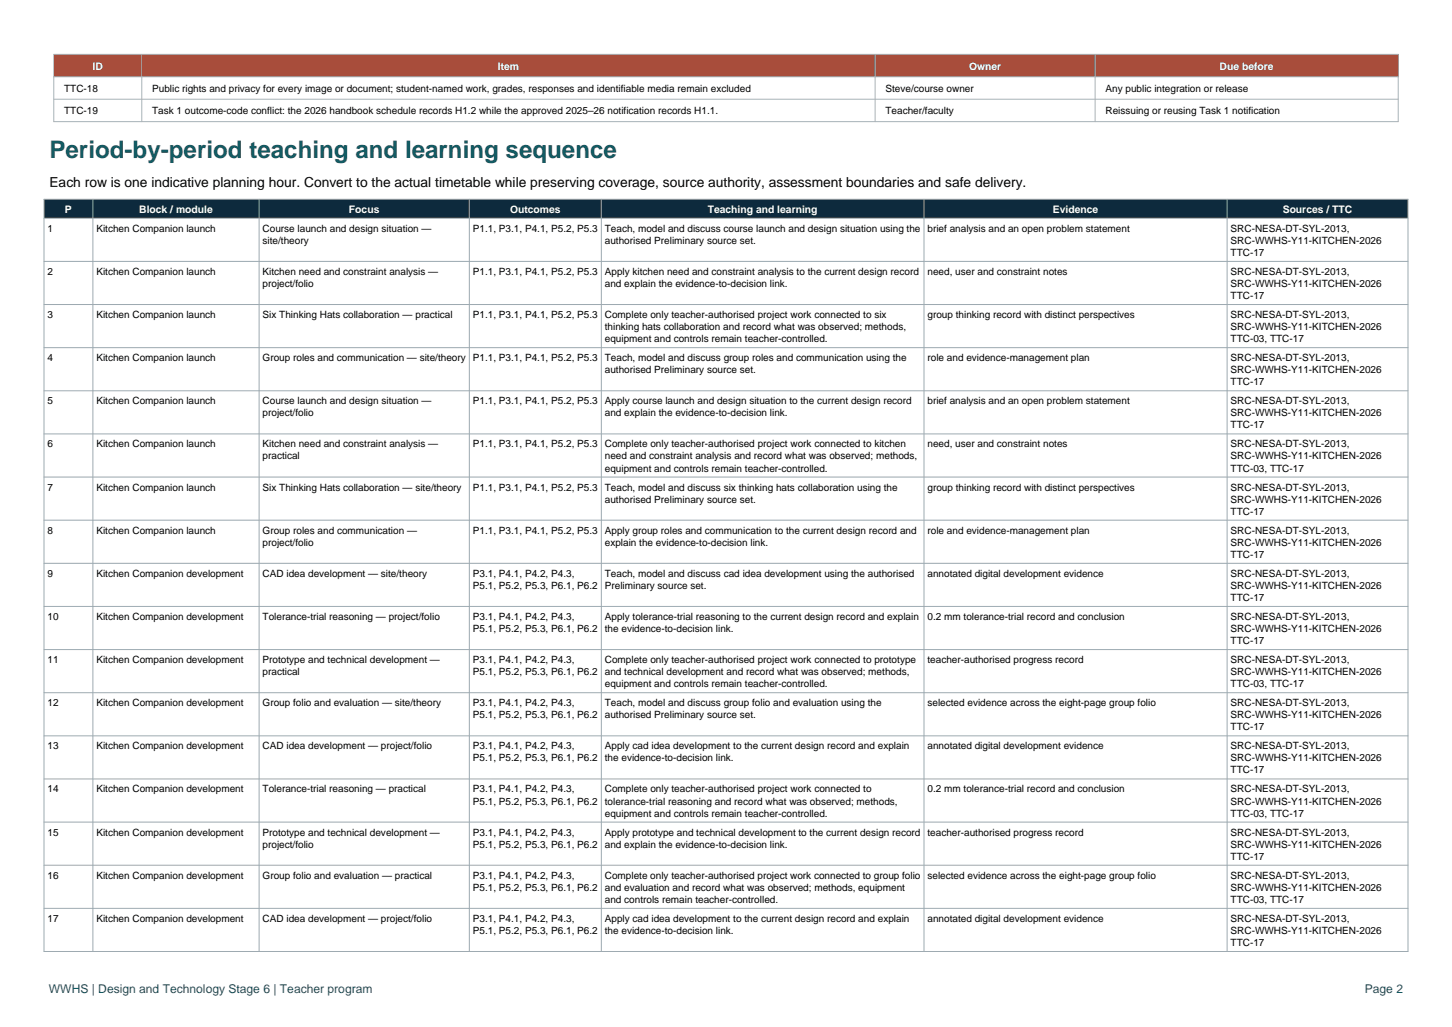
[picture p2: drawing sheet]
<svg xmlns="http://www.w3.org/2000/svg" width="297mm" height="210mm" viewBox="0 0 297 210" stroke-linecap="round" stroke-linejoin="round" font-family="sans-serif">
<defs><g id="words">
<text font-size="4.9" fill="#0f5b63" x="10.1" y="32.3">Period-by-period teaching and learning sequence</text>
<text font-size="2.8" x="10.1" y="38.3">Each row is one indicative planning hour. Convert to the actual timetable while preserving coverage, source authority, assessment boundaries and safe delivery.</text>
<g font-size="2.5" fill="#0f5b63">
<text x="10" y="203">WWHS | Design and Technology Stage 6 | Teacher program</text>
<text x="279.2" y="203">Page 2</text>
</g>
<g font-size="2.1" fill="#fff">
<text x="18.9" y="14.3">ID</text>
<text x="101.8" y="14.3">Item</text>
<text x="198.2" y="14.3">Owner</text>
<text x="249.5" y="14.3">Due before</text>
<text x="13.3" y="43.6">P</text>
<text x="28.5" y="43.6">Block / module</text>
<text x="71.4" y="43.6">Focus</text>
<text x="104.3" y="43.6">Outcomes</text>
<text x="144.8" y="43.6">Teaching and learning</text>
<text x="215.4" y="43.6">Evidence</text>
<text x="262.4" y="43.6">Sources / TTC</text>
</g>
<g font-size="2">
<text x="13.1" y="18.8">TTC-18</text>
<text x="13.1" y="23.4">TTC-19</text>
<text x="31.1" y="18.8">Public rights and privacy for every image or document; student-named work, grades, responses and identifiable media remain excluded</text>
<text x="31.1" y="23.4">Task 1 outcome-code conflict: the 2026 handbook schedule records H1.2 while the approved 2025–26 notification records H1.1.</text>
<text x="181.1" y="18.8">Steve/course owner</text>
<text x="181.1" y="23.4">Teacher/faculty</text>
<text x="226.1" y="18.8">Any public integration or release</text>
<text x="226.1" y="23.4">Reissuing or reusing Task 1 notification</text>
<text x="9.7" y="47.4">1</text>
<text x="19.7" y="47.4">Kitchen Companion launch</text>
<text x="53.7" y="47.4">Course launch and design situation —</text>
<text x="96.7" y="47.4">P1.1, P3.1, P4.1, P5.2, P5.3</text>
<text x="123.7" y="47.4">Teach, model and discuss course launch and design situation using the</text>
<text x="189.7" y="47.4">brief analysis and an open problem statement</text>
<text x="251.7" y="47.4">SRC-NESA-DT-SYL-2013,</text>
<text x="53.7" y="49.9">site/theory</text>
<text x="123.7" y="49.9">authorised Preliminary source set.</text>
<text x="251.7" y="49.9">SRC-WWHS-Y11-KITCHEN-2026</text>
<text x="251.7" y="52.3">TTC-17</text>
<text x="9.7" y="56.2">2</text>
<text x="19.7" y="56.2">Kitchen Companion launch</text>
<text x="53.7" y="56.2">Kitchen need and constraint analysis —</text>
<text x="53.7" y="58.7">project/folio</text>
<text x="96.7" y="56.2">P1.1, P3.1, P4.1, P5.2, P5.3</text>
<text x="123.7" y="56.2">Apply kitchen need and constraint analysis to the current design record</text>
<text x="123.7" y="58.7">and explain the evidence-to-decision link.</text>
<text x="189.7" y="56.2">need, user and constraint notes</text>
<text x="251.7" y="56.2">SRC-NESA-DT-SYL-2013,</text>
<text x="251.7" y="58.7">SRC-WWHS-Y11-KITCHEN-2026</text>
<text x="9.7" y="65">3</text>
<text x="19.7" y="65">Kitchen Companion launch</text>
<text x="53.7" y="65">Six Thinking Hats collaboration — practical</text>
<text x="96.7" y="65">P1.1, P3.1, P4.1, P5.2, P5.3</text>
<text x="123.7" y="65">Complete only teacher-authorised project work connected to six</text>
<text x="189.7" y="65">group thinking record with distinct perspectives</text>
<text x="251.7" y="61.1">TTC-17</text>
<text x="251.7" y="65">SRC-NESA-DT-SYL-2013,</text>
<text x="123.7" y="67.5">thinking hats collaboration and record what was observed; methods,</text>
<text x="123.7" y="70">equipment and controls remain teacher-controlled.</text>
<text x="251.7" y="67.5">SRC-WWHS-Y11-KITCHEN-2026</text>
<text x="251.7" y="70">TTC-03, TTC-17</text>
<text x="9.7" y="73.8">4</text>
<text x="19.7" y="73.8">Kitchen Companion launch</text>
<text x="53.7" y="73.8">Group roles and communication — site/theory</text>
<text x="96.7" y="73.8">P1.1, P3.1, P4.1, P5.2, P5.3</text>
<text x="123.7" y="73.8">Teach, model and discuss group roles and communication using the</text>
<text x="123.7" y="76.3">authorised Preliminary source set.</text>
<text x="189.7" y="73.8">role and evidence-management plan</text>
<text x="251.7" y="73.8">SRC-NESA-DT-SYL-2013,</text>
<text x="251.7" y="76.3">SRC-WWHS-Y11-KITCHEN-2026</text>
<text x="9.7" y="82.7">5</text>
<text x="19.7" y="82.7">Kitchen Companion launch</text>
<text x="53.7" y="82.7">Course launch and design situation —</text>
<text x="96.7" y="82.7">P1.1, P3.1, P4.1, P5.2, P5.3</text>
<text x="123.7" y="82.7">Apply course launch and design situation to the current design record</text>
<text x="189.7" y="82.7">brief analysis and an open problem statement</text>
<text x="251.7" y="78.8">TTC-17</text>
<text x="251.7" y="82.7">SRC-NESA-DT-SYL-2013,</text>
<text x="53.7" y="85.1">project/folio</text>
<text x="123.7" y="85.1">and explain the evidence-to-decision link.</text>
<text x="251.7" y="85.1">SRC-WWHS-Y11-KITCHEN-2026</text>
<text x="251.7" y="87.6">TTC-17</text>
<text x="9.7" y="91.5">6</text>
<text x="19.7" y="91.5">Kitchen Companion launch</text>
<text x="53.7" y="91.5">Kitchen need and constraint analysis —</text>
<text x="53.7" y="93.9">practical</text>
<text x="96.7" y="91.5">P1.1, P3.1, P4.1, P5.2, P5.3</text>
<text x="123.7" y="91.5">Complete only teacher-authorised project work connected to kitchen</text>
<text x="123.7" y="93.9">need and constraint analysis and record what was observed; methods,</text>
<text x="189.7" y="91.5">need, user and constraint notes</text>
<text x="251.7" y="91.5">SRC-NESA-DT-SYL-2013,</text>
<text x="251.7" y="93.9">SRC-WWHS-Y11-KITCHEN-2026</text>
<text x="9.7" y="100.3">7</text>
<text x="19.7" y="100.3">Kitchen Companion launch</text>
<text x="53.7" y="100.3">Six Thinking Hats collaboration — site/theory</text>
<text x="96.7" y="100.3">P1.1, P3.1, P4.1, P5.2, P5.3</text>
<text x="123.7" y="96.4">equipment and controls remain teacher-controlled.</text>
<text x="123.7" y="100.3">Teach, model and discuss six thinking hats collaboration using the</text>
<text x="189.7" y="100.3">group thinking record with distinct perspectives</text>
<text x="251.7" y="96.4">TTC-03, TTC-17</text>
<text x="251.7" y="100.3">SRC-NESA-DT-SYL-2013,</text>
<text x="123.7" y="102.8">authorised Preliminary source set.</text>
<text x="251.7" y="102.8">SRC-WWHS-Y11-KITCHEN-2026</text>
<text x="251.7" y="105.2">TTC-17</text>
<text x="9.7" y="109.1">8</text>
<text x="19.7" y="109.1">Kitchen Companion launch</text>
<text x="53.7" y="109.1">Group roles and communication —</text>
<text x="53.7" y="111.6">project/folio</text>
<text x="96.7" y="109.1">P1.1, P3.1, P4.1, P5.2, P5.3</text>
<text x="123.7" y="109.1">Apply group roles and communication to the current design record and</text>
<text x="123.7" y="111.6">explain the evidence-to-decision link.</text>
<text x="189.7" y="109.1">role and evidence-management plan</text>
<text x="251.7" y="109.1">SRC-NESA-DT-SYL-2013,</text>
<text x="251.7" y="111.6">SRC-WWHS-Y11-KITCHEN-2026</text>
<text x="9.7" y="117.9">9</text>
<text x="19.7" y="117.9">Kitchen Companion development</text>
<text x="53.7" y="117.9">CAD idea development — site/theory</text>
<text x="96.7" y="117.9">P3.1, P4.1, P4.2, P4.3,</text>
<text x="123.7" y="117.9">Teach, model and discuss cad idea development using the authorised</text>
<text x="189.7" y="117.9">annotated digital development evidence</text>
<text x="251.7" y="114.1">TTC-17</text>
<text x="251.7" y="117.9">SRC-NESA-DT-SYL-2013,</text>
<text x="96.7" y="120.4">P5.1, P5.2, P5.3, P6.1, P6.2</text>
<text x="123.7" y="120.4">Preliminary source set.</text>
<text x="251.7" y="120.4">SRC-WWHS-Y11-KITCHEN-2026</text>
<text x="251.7" y="122.9">TTC-17</text>
<text x="9.7" y="126.8">10</text>
<text x="19.7" y="126.8">Kitchen Companion development</text>
<text x="53.7" y="126.8">Tolerance-trial reasoning — project/folio</text>
<text x="96.7" y="126.8">P3.1, P4.1, P4.2, P4.3,</text>
<text x="96.7" y="129.2">P5.1, P5.2, P5.3, P6.1, P6.2</text>
<text x="123.7" y="126.8">Apply tolerance-trial reasoning to the current design record and explain</text>
<text x="123.7" y="129.2">the evidence-to-decision link.</text>
<text x="189.7" y="126.8">0.2 mm tolerance-trial record and conclusion</text>
<text x="251.7" y="126.8">SRC-NESA-DT-SYL-2013,</text>
<text x="251.7" y="129.2">SRC-WWHS-Y11-KITCHEN-2026</text>
<text x="251.7" y="131.7">TTC-17</text>
<text x="9.7" y="135.6">11</text>
<text x="19.7" y="135.6">Kitchen Companion development</text>
<text x="53.7" y="135.6">Prototype and technical development —</text>
<text x="96.7" y="135.6">P3.1, P4.1, P4.2, P4.3,</text>
<text x="123.7" y="135.6">Complete only teacher-authorised project work connected to prototype</text>
<text x="189.7" y="135.6">teacher-authorised progress record</text>
<text x="251.7" y="135.6">SRC-NESA-DT-SYL-2013,</text>
<text x="53.7" y="138">practical</text>
<text x="96.7" y="138">P5.1, P5.2, P5.3, P6.1, P6.2</text>
<text x="123.7" y="138">and technical development and record what was observed; methods,</text>
<text x="123.7" y="140.5">equipment and controls remain teacher-controlled.</text>
<text x="251.7" y="138">SRC-WWHS-Y11-KITCHEN-2026</text>
<text x="251.7" y="140.5">TTC-03, TTC-17</text>
<text x="9.7" y="144.4">12</text>
<text x="19.7" y="144.4">Kitchen Companion development</text>
<text x="53.7" y="144.4">Group folio and evaluation — site/theory</text>
<text x="96.7" y="144.4">P3.1, P4.1, P4.2, P4.3,</text>
<text x="96.7" y="146.9">P5.1, P5.2, P5.3, P6.1, P6.2</text>
<text x="123.7" y="144.4">Teach, model and discuss group folio and evaluation using the</text>
<text x="123.7" y="146.9">authorised Preliminary source set.</text>
<text x="189.7" y="144.4">selected evidence across the eight-page group folio</text>
<text x="251.7" y="144.4">SRC-NESA-DT-SYL-2013,</text>
<text x="251.7" y="146.9">SRC-WWHS-Y11-KITCHEN-2026</text>
<text x="251.7" y="149.3">TTC-17</text>
<text x="9.7" y="153.2">13</text>
<text x="19.7" y="153.2">Kitchen Companion development</text>
<text x="53.7" y="153.2">CAD idea development — project/folio</text>
<text x="96.7" y="153.2">P3.1, P4.1, P4.2, P4.3,</text>
<text x="96.7" y="155.7">P5.1, P5.2, P5.3, P6.1, P6.2</text>
<text x="123.7" y="153.2">Apply cad idea development to the current design record and explain</text>
<text x="123.7" y="155.7">the evidence-to-decision link.</text>
<text x="189.7" y="153.2">annotated digital development evidence</text>
<text x="251.7" y="153.2">SRC-NESA-DT-SYL-2013,</text>
<text x="251.7" y="155.7">SRC-WWHS-Y11-KITCHEN-2026</text>
<text x="251.7" y="158.2">TTC-17</text>
<text x="9.7" y="162">14</text>
<text x="19.7" y="162">Kitchen Companion development</text>
<text x="53.7" y="162">Tolerance-trial reasoning — practical</text>
<text x="96.7" y="162">P3.1, P4.1, P4.2, P4.3,</text>
<text x="96.7" y="164.5">P5.1, P5.2, P5.3, P6.1, P6.2</text>
<text x="123.7" y="162">Complete only teacher-authorised project work connected to</text>
<text x="123.7" y="164.5">tolerance-trial reasoning and record what was observed; methods,</text>
<text x="123.7" y="167">equipment and controls remain teacher-controlled.</text>
<text x="189.7" y="162">0.2 mm tolerance-trial record and conclusion</text>
<text x="251.7" y="162">SRC-NESA-DT-SYL-2013,</text>
<text x="251.7" y="164.5">SRC-WWHS-Y11-KITCHEN-2026</text>
<text x="251.7" y="167">TTC-03, TTC-17</text>
<text x="9.7" y="170.9">15</text>
<text x="19.7" y="170.9">Kitchen Companion development</text>
<text x="53.7" y="170.9">Prototype and technical development —</text>
<text x="53.7" y="173.3">project/folio</text>
<text x="96.7" y="170.9">P3.1, P4.1, P4.2, P4.3,</text>
<text x="96.7" y="173.3">P5.1, P5.2, P5.3, P6.1, P6.2</text>
<text x="123.7" y="170.9">Apply prototype and technical development to the current design record</text>
<text x="123.7" y="173.3">and explain the evidence-to-decision link.</text>
<text x="189.7" y="170.9">teacher-authorised progress record</text>
<text x="251.7" y="170.9">SRC-NESA-DT-SYL-2013,</text>
<text x="251.7" y="173.3">SRC-WWHS-Y11-KITCHEN-2026</text>
<text x="9.7" y="179.7">16</text>
<text x="19.7" y="179.7">Kitchen Companion development</text>
<text x="53.7" y="179.7">Group folio and evaluation — practical</text>
<text x="96.7" y="179.7">P3.1, P4.1, P4.2, P4.3,</text>
<text x="123.7" y="179.7">Complete only teacher-authorised project work connected to group folio</text>
<text x="189.7" y="179.7">selected evidence across the eight-page group folio</text>
<text x="251.7" y="175.8">TTC-17</text>
<text x="251.7" y="179.7">SRC-NESA-DT-SYL-2013,</text>
<text x="96.7" y="182.1">P5.1, P5.2, P5.3, P6.1, P6.2</text>
<text x="123.7" y="182.1">and evaluation and record what was observed; methods, equipment</text>
<text x="123.7" y="184.6">and controls remain teacher-controlled.</text>
<text x="251.7" y="182.1">SRC-WWHS-Y11-KITCHEN-2026</text>
<text x="251.7" y="184.6">TTC-03, TTC-17</text>
<text x="9.7" y="188.5">17</text>
<text x="19.7" y="188.5">Kitchen Companion development</text>
<text x="53.7" y="188.5">CAD idea development — project/folio</text>
<text x="96.7" y="188.5">P3.1, P4.1, P4.2, P4.3,</text>
<text x="96.7" y="191">P5.1, P5.2, P5.3, P6.1, P6.2</text>
<text x="123.7" y="188.5">Apply cad idea development to the current design record and explain</text>
<text x="123.7" y="191">the evidence-to-decision link.</text>
<text x="189.7" y="188.5">annotated digital development evidence</text>
<text x="251.7" y="188.5">SRC-NESA-DT-SYL-2013,</text>
<text x="251.7" y="191">SRC-WWHS-Y11-KITCHEN-2026</text>
<text x="251.7" y="193.4">TTC-17</text>
</g>
</g></defs>
<path d="M11 11.1h275v4.6h-275z" fill-rule="evenodd" fill="#a84d3b"/>
<path d="M11 11.1h275v13.8h-275zM11 15.7h275M29 11.1v13.8M179 11.1v13.8M224 11.1v13.8M11 20.3h275" fill="none" stroke="#aab1b6" stroke-width=".2"/>
<path d="M9 40.7h279v3.9h-279z" fill-rule="evenodd" fill="#0d2a3d"/>
<g fill="none" stroke="#9da9b0" stroke-width=".2">
<path d="M9 40.7h279v153.9h-279zM9 44.6h279M9 53.4h279M19 40.7v153.9M53 40.7v153.9M96 40.7v153.9M123 40.7v153.9M189 40.7v153.9M251 40.7v153.9M9 62.3h279M9 71.1h279M9 79.9h279"/>
<path d="M9 88.7h279M9 97.5h279M9 106.4h279M9 115.2h279M9 124h279M9 132.8h279M9 141.6h279M9 150.5h279M9 159.3h279M9 168.1h279M9 176.9h279M9 185.7h279"/>
</g>
<use href="#words"/>
</svg>
